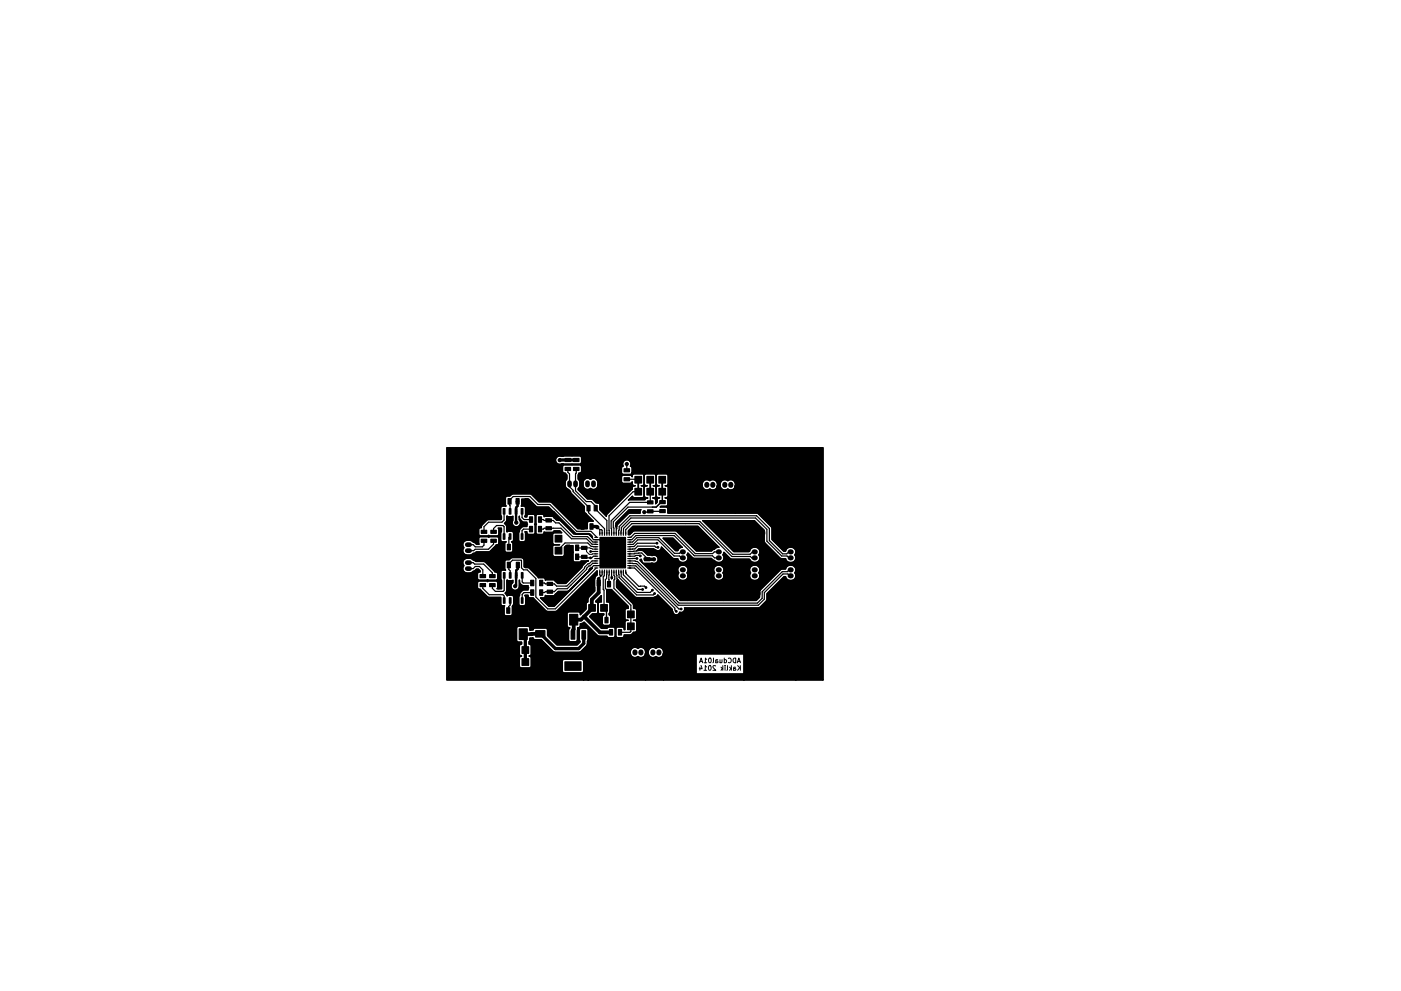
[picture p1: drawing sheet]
<svg xmlns="http://www.w3.org/2000/svg" width="297mm" height="210mm" viewBox="0 0 297 210" stroke-linecap="round" stroke-linejoin="round" font-family="sans-serif">
<g fill="none" stroke="#000" stroke-width=".21">
<path d="M123.9 116.2h1.2l.5 .3h.8M123.9 116.3l1 1.3 1.5-.1M123.9 116.2v.1M167.3 118.4h.3M149.8 139.9l-.2-.3v1M150.3 139.7l.2-.1a.49 .49 0 0 1 .3 .5 .49 .49 0 0 1-.4 .5l-.2-.4zM151.3 139.6v.9l-.2 .1M152.2 140h-.4l-.1 .6M152.7 140v.6M153.1 140l-.1 .6-.3-.1M153.6 140h.2l.2 .1-.1 .5h-.3M153.6 139.6v1"/>
<path d="M154.4 139.7a.44 .44 0 0 1 .6 .4 .44 .44 0 0 1-.6 .4M155.6 139.7l.4-.1v1a.53 .53 0 0 1-.6-.3 .53 .53 0 0 1 .2-.6zM148.3 140.6l.4-1 .3 1M148.4 141.6v.6M148.4 140.3h.5M148.6 141.2l.3 .7h-.7M149.2 142.2h.6M149.3 140.6h.5M149.8 141.5l-.3-.3v1M150.3 141.3l.1-.1a.49 .49 0 0 1 .4 .5 .49 .49 0 0 1-.5 .5l-.1-.4zM151.7 141.3l-.4-.1-.1 .3 .6 .7h-.6M151.7 140.2l.5 .2-.1 .2h-.4"/>
<path d="M152.9 141.6l.3 .3M153.2 141.8l-.3 .4M153.2 141.2v1M153.7 141.2v.1M153.7 141.6v.6M154.2 141.2v.9l-.1 .1M154.7 141.6l.4 .3M155 141.8l-.3 .4M155.1 141.2v1M155.5 141.8l.5 .2-.1 .2h-.4M156 141.6h-.4l-.1 .6M156.3 140.6l.4-1 .3 1"/>
<path d="M156.4 141.2l.6 .6M156.4 140.3h.5M156.8 141.6l-.4 .6M157 141.2v1"/>
</g>
<g fill="#000" stroke="#000" stroke-width=".25">
<path d="M119.8 97.3h1.2v.6h-1.2zM119.8 99.2h1.2v.6h-1.2zM121.6 97.3h1.1v.6h-1.1zM121.6 99.2h1.1v.6h-1.1zM132.3 99.5h1.2v.6h-1.2zM134.6 98.6h1.4v1.4h-1.4zM137.2 98.6h1.4v1.4h-1.4zM139.7 98.6h1.4v1.4h-1.4zM102 112.5h1.2v.7h-1.2zM102 114.4h1.2v.7h-1.2zM104.1 112.5h1.1v.7h-1.1zM104.1 114.4h1.1v.7h-1.1z"/>
<path d="M105.7 119.3h.6v1.2h-.6zM105.8 105.8h.7v1.1h-.7zM106.7 113.3h.4v1.1h-.4zM106.7 107.9h.4v1.2h-.4zM108 113.3h.3v1.1h-.3zM108 107.9h.3v1.2h-.3zM107.6 115.5h.6v1.1h-.6zM107.6 119.3h.6v1.2h-.6zM107.7 105.8h.7v1.1h-.7zM109.2 113.3h.4v1.1h-.4zM109.2 107.9h.4v1.2h-.4zM109.4 105.8h.7v1.1h-.7z"/>
<path d="M109.5 115.5h.6v1.1h-.6zM110.5 113.3h.4v1.1h-.4zM110.5 107.9h.4v1.2h-.4zM111.3 105.8h.7v1.1h-.7zM112.3 109.7h.6v1.1h-.6zM112.3 111.7h.6v1.1h-.6zM114.2 109.7h.6v1.1h-.6zM114.2 111.7h.6v1.1h-.6zM115.8 111.8h1.1v.6h-1.1zM115.8 113.7h1.1v.6h-1.1zM115.8 110.1h1.1v.6h-1.1zM115.8 108.2h1.1v.6h-1.1z"/>
<path d="M117.7 113.6h1.4v1.4h-1.4zM117.7 116.1h1.4v1.4h-1.4zM117.7 118.7h1.4v1.4h-1.4zM120.1 117.6h.7v1.1h-.7zM120.1 115.7h.7v1.1h-.7zM122 117.6h.7v1.1h-.7zM122 115.7h.7v1.1h-.7zM122.6 107.2h.6v1.2h-.6zM123.2 111.1h.6v1.2h-.6zM123.3 117.8h1.1v.7h-1.1zM123.3 115.9h1.1v.7h-1.1zM124.5 107.2h.6v1.2h-.6z"/>
<path d="M125.1 111.1h.6v1.2h-.6zM126 107.2h.6v1.2h-.6zM126.1 114h.6zM126.1 119.5h.6zM126.1 119h.6zM126.1 118.5h.6zM126.1 118h.6zM126.1 117.5h.6zM126.1 117h.6zM126.1 116.5h.6zM126.1 116h.6zM126.1 115.5h.6z"/>
<path d="M126.1 115h.6zM126.1 114.5h.6zM127.2 112.9v.7zM127.7 112.9v.7zM127.9 107.2h.6v1.2h-.6zM128.2 112.9v.7zM128.7 112.9v.7zM129.2 112.9v.7zM129.7 112.9v.7zM130.2 112.9v.7zM130.7 112.9v.7zM131.2 112.9v.7z"/>
<path d="M131.7 112.9v.7zM132.2 112.9v.7zM132.3 101.4h1.2v.6h-1.2zM132.7 112.9v.7zM133.1 114h.6zM133.1 118.5h.6zM133.1 119h.6zM133.1 119.5h.6zM133.1 114.5h.6zM133.1 115h.6zM133.1 115.5h.6zM133.1 116h.6z"/>
<path d="M133.1 116.5h.6zM133.1 117h.6zM133.1 117.5h.6zM133.1 118h.6zM134.6 103.6h1.4v1.4h-1.4zM134.6 101.1h1.4v1.4h-1.4zM133.4 108.1h2.5l-.2 .8h-2.1l-.4 .1-2.3 2.3-.2 .9-.1-1.3zM137.2 103.6h1.4v1.4h-1.4zM137.2 101.1h1.4v1.4h-1.4zM136.6 118.3h1.2v.7h-1.2zM136.6 116.4h1.2v.7h-1.2zM137.3 108.2h1.1v.6h-1.1z"/>
<path d="M137.3 106.3h1.1v.6h-1.1zM139.7 103.6h1.4v1.4h-1.4zM139.7 101.1h1.4v1.4h-1.4zM139.9 108.1h1.1v.7h-1.1zM139.9 106.2h1.1v.7h-1.1zM140.6 114.2h2.1l1.9 1.9a.92 .92 0 0 0-.9 .7h-.5zM134.2 111.6h13.8l4.4 4.5-.5 .1-1 .7h-3.3l-4.1-4.1-.4-.2h-8.5l-.4 .2-.7 .7h-.3v-.9zM101.8 123.8h1.1v.7h-1.1zM101.8 121.9h1.1v.6h-1.1zM103.8 123.8h1.2v.7h-1.2zM103.8 121.9h1.2v.6h-1.2zM106.7 126.8h.4v1.2h-.4z"/>
<path d="M106.7 121.5h.4v1.1h-.4zM107 133.4h1.7v2.3h-1.7zM108 126.8h.3v1.2h-.3zM108 121.5h.3v1.1h-.3zM107.4 129h.7v1.1h-.7zM109.3 126.8h.3v1.2h-.3zM109.3 121.5h.3v1.1h-.3zM109.5 119.3h.6v1.2h-.6zM108.1 137.2h1.4v1.4h-1.4zM108.1 139.8h1.4v1.4h-1.4zM109.3 129h.7v1.1h-.7zM110.1 133.4h1.7v2.3h-1.7z"/>
<path d="M110.5 126.8h.4v1.2h-.4zM110.5 121.5h.4v1.1h-.4zM111.4 119.3h.6v1.2h-.6zM110.7 137.2h1.4v1.4h-1.4zM110.7 139.8h1.4v1.4h-1.4zM112.5 123.1h.7v1.2h-.7zM112.5 125.2h.7v1.1h-.7zM113.6 130h1.9v1.4h-1.9zM113.6 133.8h1.9v1.4h-1.9zM113.2 137.2h1.4v1.4h-1.4zM113.2 139.8h1.4v1.4h-1.4zM114.4 123.1h.7v1.2h-.7z"/>
<path d="M114.4 125.2h.7v1.1h-.7zM116 125.2h1.2v.7h-1.2zM116 127.1h1.2v.7h-1.2zM116 123.6h1.2v.6h-1.2zM116 121.7h1.2v.6h-1.2zM117.7 130.4h1.7v2.2h-1.7zM118.8 133.8h.8v1.8h-.8zM120.8 130.4h1.7v2.2h-1.7zM121.1 133.8h.8v1.8h-.8zM123.4 133.8h.7v1.8h-.7zM124.8 128.3h1.4v1.4h-1.4zM124.7 123.1h.6v1.2h-.6z"/>
<path d="M114.6 126.8h.8l.2-.5 1.8 .1 1-.9 2.1-.1 4.3-4.2a.92 .92 0 0 1 .7-.8v.2l-8 8h-1.1zM126.1 120.5h.6zM126.1 120h.6zM127.2 120.9v.7zM127.2 114h5.4v6.5h-5.4zM126.6 123.1h.7v1.2h-.7zM127.4 128.3h1.4v1.4h-1.4zM127.7 120.9v.7zM128.2 120.9v.7zM128.3 131h.6v1.1h-.6zM128.7 120.9v.7zM128.8 123.4h.6v1.1h-.6z"/>
<path d="M129.2 120.9v.7zM129.2 133.6h.7v1.1h-.7zM129.7 120.9v.7zM129.6 122.3l.2 .2-.1 .3zM129.9 128.3h1.4v1.4h-1.4zM130.2 120.9v.7zM130.2 131h.6v1.1h-.6zM130.7 120.9v.7zM130.7 123.4h.6v1.1h-.6zM131.1 133.6h.7v1.1h-.7zM131.2 120.9v.7zM131.7 120.9v.7z"/>
<path d="M132.2 120.9v.7zM132.7 120.9v.7zM133.1 120.5h.6zM133.1 120h.6zM133.1 129.6h1.4v1.4h-1.4zM133.1 132.2h1.4v1.4h-1.4zM135.6 132.2h1.4v1.4h-1.4zM119.8 140.4h3.4v1.8h-3.4zM94.7 95h79.8v49.3h-5.8v-22.1l-.2-.7a1.06 1.06 0 0 0-.5-1.6 1.06 1.06 0 0 0-1.4 .8l-1.1 .2-4.4 4.4v-3.1l-.2-.7a1.03 1.03 0 0 0-.9-1.6 1.03 1.03 0 0 0-.8 1.6 1.07 1.07 0 0 0 .5 1.7 1.07 1.07 0 0 0 1.4-1l-.1 4.5-.7 .7h-6.8v-5.2l-.3-.7 .2-.2a1.05 1.05 0 0 0-1.1-1.4 1.05 1.05 0 0 0-.7 1.6 1.07 1.07 0 0 0 .5 1.7 1.07 1.07 0 0 0 1.4-1v5.2h-7.6v-5.2l-.3-.7 .2-.2a1.05 1.05 0 0 0-1.1-1.4 1.05 1.05 0 0 0-.8 1.6 1.07 1.07 0 0 0 .6 1.7 1.07 1.07 0 0 0 1.4-1v5.2h-1.7l-8.5-8.5 .1-.2 .2-.1a.73 .73 0 0 0 .6 .9h1.6a.93 .93 0 0 0 1.3-.8 .93 .93 0 0 0-1.3-.9h-.9l-1-1h-1.3l.4-.4h3.2a1.1 1.1 0 0 0 1.5 .1l.1-.5 2.3 2.4 .4 .1h.8a1.05 1.05 0 0 0 1.4 .8 1.05 1.05 0 0 0 .5-1.6l.2-.4 1.2 1.1 3.8 .1 .3 .3a2.43 2.43 0 0 0 1.8 .5 .97 .97 0 0 0 .3-1.6l.3-.5 1.5 1.4h3.9l.1 .2a1.1 1.1 0 0 0 1.4 .5 1.1 1.1 0 0 0 .6-1.3l-.1-.3 .1-.2a1.08 1.08 0 0 0-.7-1.4 1.08 1.08 0 0 0-1.3 .8l-.2 .1h-3.2l-6.6-6.5h11l2 2v2.3l.2 .4 3.1 3.2 .4 .1h.9a1.05 1.05 0 0 0 1.4 .8 1.05 1.05 0 0 0 .5-1.6 1.06 1.06 0 0 0-.5-1.6 1.06 1.06 0 0 0-1.4 .9h-.4l-2.5-2.5-.1-2.6-2.8-2.9-.4-.1h-4.5v-6.2a.97 .97 0 0 0-.6-.8 .97 .97 0 0 0-1 .1 1.03 1.03 0 0 0-1.6 .9 1.03 1.03 0 0 0 1.6 .8 .97 .97 0 0 0 1 .2 .97 .97 0 0 0 .6-.9v5.9h-3.8v-6.2a.97 .97 0 0 0-.6-.8 .97 .97 0 0 0-1 .1 1.03 1.03 0 0 0-1.6 .9 1.03 1.03 0 0 0 1.6 .8 .97 .97 0 0 0 1 .2 .97 .97 0 0 0 .6-.9v5.9h-10.5v-1l-.2-.3h-1.4l.1-.2h1.1l.4-.3v-1.1l-.2-.3h-.4l.5-.2 .2-.3v-1.8l-.2-.3h-.5l.5-.1 .2-.3-.1-2-.3-.2h-1.8l-.3 .2-.1 2 .2 .3 .5 .1h-.5l-.2 .3v1.8l.2 .3 .5 .2-.4 .1-.1 .8-.3 .3-.1-1-.5-.2v-.1l.5-.1 .2-.3v-1.8l-.2-.3h-.4l.4-.1 .2-.3v-1.8l-.3-.4h-1.9l-.3 .4v1.8l.2 .3h.4l-.4 .1-.2 .3v1.8l.2 .3 .5 .1v.1l-.4 .1-.1 .2-3.6 .1 .9-.8 .3 .3h1.8l.4-.4v-1.8l-.2-.3h-.5l.5-.1 .2-.3-.1-2-.3-.2h-1.8l-.3 .2-.1 .4v-1.9l-.4-.3a.88 .88 0 0 0-.7-1.3 .88 .88 0 0 0-.8 1.3l-.3 .3v1.3l.3 .1h1.6l.3-.3v.8l-.3-.3-1.7 .1-.2 .3v1.2l.3 .2h1.6l.4-.4v.7l.6 .2-.6 .2v.5l-5.4 5.2-.1 .6-1.4-1.4v-1.2l-.4-.3v-4.3a.92 .92 0 0 0-.6-.9 .92 .92 0 0 0-1 .2 1.01 1.01 0 0 0-1.3 0 1.01 1.01 0 0 0-.3 1.2 .92 .92 0 0 0 .6 .9 .92 .92 0 0 0 1-.2 .92 .92 0 0 0 1 .2 .92 .92 0 0 0 .6-.9v3.8h-.4l-.9-.8h-1l-1.9-2 .1-.3a1.5 1.5 0 0 0-.1-1.9v-.9l.1-.4 .4-.1 .2-.3-.1-3.1-.2-.2-4.2 .1a.89 .89 0 0 0-1 1 .89 .89 0 0 0 1.4 .6l3.8 .1 .3-.4v.9l-.3-.4h-3.4l-.3 .2v1.2l.2 .3 .4 .1 .3 .4v.9a1.34 1.34 0 0 0 .3 2.1l.5 .5 .1 .4 2.8 2.8 .1 1.3 1.8 1.8h-.9l-.3 .2-.1 1.4h-2l-5.7-5.7h-2.5l-1.7-1.7h-4a1.13 1.13 0 0 1-1.2 .5l-.2 .3v1.6l.1 .2h-.8l-.3 .3v1.6l.1 .2v.6l-.1 .1h-2.6l-.4 .2-1 1-.1 .6-.5 .1v1.4l.2 .2h1.6l.2-.1 .3 .1h1.5l.4-.3v-1.1l-.2-.2h.7l-.1 2.5 .3 .4 .8-.1-.3 .4 .1 1.7 .3 .2 1.2-.1 .2-.2v-1.6l-.4-.3 .5-.4v-1.6l-.4-.3-1.1 .1v-1.3l-.5-.4 .5-.6 .1-1 .3 .1 .9-.1v.9a.88 .88 0 0 0 .2 1.2 .88 .88 0 0 0 1.2-.1 .88 .88 0 0 0 0-1.2v-.8a1.24 1.24 0 0 0 1.6 1.3l.2 .4-.2 .5-1.1 .2a.88 .88 0 0 0-.5 .9l-.1 .2v1.6l.3 .4h.8l.3-.2v-1.8l-.1-.2h.4l.1 .4 .3 .2h1l.4-.4v-1.5l-.2-.3 .2-.2-.1-1.7-.3-.2h-1l-.3 .2-.1 .4h-.4l.1-2-.3-.3h-.6l.1-1.5h1.5l1.7 1.6 2.5 .1 5.8 5.6 3 .1 .5 .5-.1 .2-.5-.5-.4-.2h-2.9l-2.4-2.3a1.12 1.12 0 0 0-1.3-.6l-.9-.9-1.7 .1-.1-.3-.3-.2h-1l-.4 .3v1.6l.2 .2-.2 .3v1.5l.2 .3 1.2 .1 .3-.2 .1-.4 1.7 .1 .3-.3h1.3l.4 .4h-1.6l-.3 .4v2l.3 .1h1.2l-1.2 .1-.3 .2v2.1l.3 .2 2-.1 .2-.3v-1.6l.3-.3h1.5v3.1l.2 .3 1.2 .1 .3-.3h1.6l-.5 .2-.8 .8-.1 .4-3.5 3.4h-1.7l-.8-.8-1.8 .1v-.3l-.3-.2h-1.2l-1.9-2.1-1.1-.2v-1.4l-.2-.4-.4-.2h-2.1a1.13 1.13 0 0 1-1.2 .5l-.2 .3v1.6l.2 .2h-.7l-.3 .4 .2 3.6h-.6l-.1-10.8-.3-.2h-1.5l-.3 .1-.2-.1h-1.6l-.3 .3 .1 1.3h-.6l-.5-.4a1.63 1.63 0 0 0-2.3 .1l-.1 .4 .3 .6-.2 .3a1.04 1.04 0 0 0 .3 1.1 1.04 1.04 0 0 0 1.1 .2l1.4-.7 2.8-.1 1.4-1.4 .4-.1 .2-.2v9.6h-.4l.1-.2v-3.2l-.6-.1-2.1-2.2-1.9-.1-.2-.1a2.38 2.38 0 0 0-2.3-.3 .92 .92 0 0 0 0 1.3 1.01 1.01 0 0 0-.1 1.3 1.01 1.01 0 0 0 1.3 .3l.3-.1 1.1-.8h.4l.4 .4v.3h-.4l-.2 .3v1.1l.2 .2 1.7 .1 .3-.1 .2 .1h1.6l.3-.3v.8l-.3-.3h-1.6l-.2 .1-.3-.1h-1.7l-.2 .3v1.1l.2 .2 .4 .1 1.7 1.7h2.7v1.5l.3 .3h.5l-.1 .3v1.5l.3 .4h1.1l.3-.2v-1.8l.3-.5-.1-1.7-.2-.2h-.8l-.3 .1-.4-.5 .4-.7v-2.1h1.2v.5a.89 .89 0 0 0 .2 1.6 .89 .89 0 0 0 1.2-1l.1-1.1a.97 .97 0 0 0 .7 1.1h1.1l.1 .5-.1 .5h-1.1a2.16 2.16 0 0 0-.9 1.6v1.4l.3 .3h.8l.3-.1v-1.8l-.1-.3h.7l.2 .5h.9l2.8 2.9h2.1l8.6-8.6v.9l-.4 .5-.1 .4v2.5l-1.4 1.5-.1 .8-.3 .4v1.1l-1.3 1.2v-.4l-.3-.2h-2.1l-.4 .3v2.7l.2 .3 .4 .1-.3 .4v2.2l.4 .4h1.2l.2-.2 .2-2.8 .5-.2v-.7l.5-.1 .3-.2 3.1 2.9 1.8 .1 .3 .3h1.1l.3-.2v-1.7l-.2-.3-1.2-.1-.3 .3h-1.2l-2.5-2.5 .6-.6h.8l.3-.2 .1-1.9-.2-.3-.3-.1v-.1l1.2-1.3v1.4l-.5 .1-.2 .3v1.8l.4 .3h.8v.3l-.3 .3 .1 1.7 .3 .2h1l.3-.2 .1-1.7-.4-.3 .2-.6v-1.8l-.2-.3-.5-.1v-2.6h1.1l3.5 3.5v.5l-.5 .1-.2 .2v1.9l.2 .2 .5 .1-.5 .1-.2 .3v1.6h-.2v-.4l-.3-.2-1.2 .1-.2 .3 .1 1.7 .2 .2h1.1l.3-.2v-.4h1.5l.5-.6 .6-.1 .1-2-.2-.3-.5-.1 .5-.1 .2-.2v-1.9l-.2-.2-.5-.1-.2-1.1-3.4-3.4v-1.3l.2-.4 3.9 3.8 3.7 .1 .7-.3 .3-.3 3 3.2a.86 .86 0 0 0 .5 .9 .86 .86 0 0 0 1-.2l.1-.2h.2a.73 .73 0 0 0 .8-.9l15.9-.1 1.6-1.6v-1.3l3.6-3.7h.4v.2a1.13 1.13 0 0 0 1.2 .6 1.13 1.13 0 0 0 .9-.9v22.1h-11v-5.6h-10.1v4.3h10.1v1.3h-17v-5.8a.99 .99 0 0 0-.5-1 .99 .99 0 0 0-1.1 .1 1.03 1.03 0 0 0-1.7 .8 1.03 1.03 0 0 0 1.7 .9 .97 .97 0 0 0 1 .1 .97 .97 0 0 0 .6-.9v5.8h-3.8v-6a.97 .97 0 0 0-.6-.9 .97 .97 0 0 0-1 .2 1.03 1.03 0 0 0-1.7 .8 1.03 1.03 0 0 0 1.7 .9 .97 .97 0 0 0 1 .1 .97 .97 0 0 0 .6-.9v5.8h-12.2v-10.7l-.2-.3h-1.3l-.3 .2-.1 2.3 .2 .4-.6 .6h-4.3l-2-2v-1.2l-.2-.3h-2.5l-.4 .4h-.7v-.5l-.3-.3h-2.1l-.4 .3v2.7l.4 .3h.7v.5h-.3l-.2 .3v1.8l.2 .3 .3 .1-.5 .3v1.9l.4 .3h1.8l.3-.3v-1.9l-.2-.2-.2-.1 .4-.4v-1.8l-.2-.3h-.2l.1-1.3 .7-.1 .4 .4h1.4l2.4 2.5 .6 .2 5.2-.1 1.3-1.2 .4-1.3v8.5h-1v-4.1l-.3-.3h-4l-.2 .3v2.2l.4 .4h3.8l.3-.4v1.9h-29z"/>
<circle cx="99.1" cy="99.3" r="2.87"/>
<circle cx="118.7" cy="97.6" r=".32"/>
<circle cx="132.9" cy="98.4" r=".32"/>
<circle cx="170.2" cy="99.3" r="2.87"/>
<circle cx="97.8" cy="114.3" r=".62"/>
<circle cx="97.8" cy="118.1" r=".62"/>
<circle cx="100.3" cy="111.5" r=".87"/>
<circle cx="104.6" cy="106.3" r=".17"/>
<circle cx="104.9" cy="119.5" r=".17"/>
<circle cx="107.7" cy="111" r=".17"/>
<circle cx="109.5" cy="110.9" r=".32"/>
<circle cx="111.4" cy="111.2" r=".17"/>
<circle cx="111.8" cy="116.3" r=".17"/>
<circle cx="112.6" cy="107.6" r=".17"/>
<circle cx="113" cy="119.6" r=".17"/>
<circle cx="114.8" cy="108.4" r=".17"/>
<circle cx="116.1" cy="115.2" r=".17"/>
<circle cx="117" cy="102.7" r=".87"/>
<circle cx="119.5" cy="101.2" r=".62"/>
<circle cx="121.5" cy="107.5" r=".17"/>
<circle cx="122.3" cy="110.2" r=".17"/>
<circle cx="123.3" cy="101.2" r=".62"/>
<circle cx="125.2" cy="118.4" r=".17"/>
<circle cx="125.2" cy="117" r=".17"/>
<circle cx="126.6" cy="111.9" r=".32"/>
<circle cx="127.1" cy="101.2" r=".62"/>
<circle cx="127.7" cy="118.5" r=".17"/>
<circle cx="127.9" cy="114.6" r=".17"/>
<circle cx="129.3" cy="107" r=".17"/>
<circle cx="129.9" cy="103.7" r=".87"/>
<circle cx="130.7" cy="111.6" r=".17"/>
<circle cx="130.9" cy="115.3" r=".17"/>
<circle cx="131.4" cy="119.9" r=".17"/>
<circle cx="135.1" cy="118.5" r=".17"/>
<circle cx="135.8" cy="118" r=".17"/>
<circle cx="136.6" cy="108.7" r=".32"/>
<circle cx="138.7" cy="118.7" r=".32"/>
<circle cx="139.3" cy="115.3" r=".17"/>
<circle cx="139.5" cy="116.1" r=".17"/>
<circle cx="140.5" cy="118.2" r=".17"/>
<circle cx="145.8" cy="113.1" r="1.12"/>
<circle cx="146.1" cy="102.9" r="1.12"/>
<circle cx="153.4" cy="113.1" r="1.12"/>
<circle cx="159" cy="103.9" r="1.12"/>
<circle cx="161" cy="113.1" r="1.12"/>
<circle cx="168.6" cy="113.1" r="1.12"/>
<circle cx="97.8" cy="121.9" r=".62"/>
<circle cx="99.1" cy="139.9" r="2.87"/>
<circle cx="99.3" cy="124.4" r=".87"/>
<circle cx="105.5" cy="133.8" r=".17"/>
<circle cx="107.9" cy="125.6" r=".17"/>
<circle cx="109.2" cy="124.4" r=".32"/>
<circle cx="109.7" cy="131.1" r=".17"/>
<circle cx="111.5" cy="124.8" r=".17"/>
<circle cx="116.1" cy="120.7" r=".17"/>
<circle cx="116.3" cy="132.1" r=".17"/>
<circle cx="117.8" cy="134.5" r=".17"/>
<circle cx="118" cy="126.6" r=".17"/>
<circle cx="119.6" cy="129.3" r=".17"/>
<circle cx="125.2" cy="120.7" r=".17"/>
<circle cx="129.3" cy="125.8" r=".17"/>
<circle cx="129.7" cy="122.6" r=".17"/>
<circle cx="130.6" cy="137.4" r="1.12"/>
<circle cx="136.2" cy="125.1" r=".17"/>
<circle cx="137" cy="124.7" r=".17"/>
<circle cx="138.3" cy="125.2" r=".17"/>
<circle cx="138.8" cy="125.9" r=".17"/>
<circle cx="143.4" cy="129.7" r=".17"/>
<circle cx="143.4" cy="138.4" r="1.12"/>
<circle cx="144.4" cy="129.2" r=".17"/>
<circle cx="144.8" cy="125.9" r="1.12"/>
<circle cx="152.4" cy="125.9" r="1.12"/>
<circle cx="160" cy="125.9" r="1.12"/>
<circle cx="167.6" cy="125.9" r="1.12"/>
<circle cx="170.2" cy="139.9" r="2.87"/>
</g>
<path d="M99.1 119.4h.5M99.1 116.8h.5M99.1 115.6h.5M120.8 102.4v.5M122 102.4v.5M124.6 102.4v.5M125.8 102.4v.5M99.1 120.6h.5" fill="none" stroke="#000" stroke-width="1"/>
<g fill="none" stroke="#000" stroke-width="1.1">
<path d="M143.2 115.8h.2M143.2 119.6h.2M144.7 118.4h.2M144.7 117.1h.2M148.6 101.3v.2M149.9 102.8v.2M150.8 115.8h.2M150.8 119.6h.2M151.1 102.8v.2M152.3 118.4h.2M152.3 117.1h.2M152.4 101.3v.2"/>
<path d="M153.7 102.8v.2M154.9 102.8v.2M156.2 101.3v.2M158.4 115.8h.2M158.4 119.6h.2M159.9 118.4h.2M159.9 117.1h.2M166 115.8h.2M166 119.6h.2M167.5 118.4h.2M167.5 117.1h.2M133.3 139.8v.2"/>
<path d="M134.6 138.3v.2M135.9 138.3v.2M137.2 139.8v.2M138.4 138.3v.2M139.7 138.3v.2M141 139.8v.2M143.2 123.4h.2M144.7 122.2h.2M144.7 120.9h.2M150.8 123.4h.2M152.3 122.2h.2M152.3 120.9h.2"/>
<path d="M158.4 123.4h.2M159.9 122.2h.2M159.9 120.9h.2M166 123.4h.2M167.5 122.2h.2M167.5 120.9h.2"/>
</g>
<path d="M109.7 106.4h.1M114.6 134.5l-3.7 .1M123.8 130.8l3.4 3.4h2.4M126.9 122.8v2.9l-1.4 1.5v2l-2.3 2.3h-1.6l-.1 3.2" fill="none" stroke="#000" stroke-width=".8"/>
<path d="M122.2 97.6h-3.5M109.4 110.8l.1 .1M125.4 111.7h1l.2 .2M137.2 118.7h1.5M110.9 134.6l.5 .4v5.5M114.6 134.5l3.2 3.1h4.9l1.1-1.1v-1.8" fill="none" stroke="#000" stroke-width=".7"/>
<path d="M109.7 106.4v1l-.3 .3v3.1M109.8 119.9v.8l-.4 .3v3.2l-.2 .2" fill="none" stroke="#000" stroke-width=".5"/>
<g fill="none" stroke="#000" stroke-width=".25">
<path d="M94.7 95h79.8v49.3h-5.8v-22.1l-.2-.7a1.06 1.06 0 0 0-.5-1.6 1.06 1.06 0 0 0-1.4 .8l-1.1 .2-4.4 4.4v-3.1l-.2-.7a1.03 1.03 0 0 0-.9-1.6 1.03 1.03 0 0 0-.8 1.6 1.07 1.07 0 0 0 .5 1.7 1.07 1.07 0 0 0 1.4-1l-.1 4.5-.7 .7h-6.8v-5.2l-.3-.7 .2-.2a1.05 1.05 0 0 0-1.1-1.4 1.05 1.05 0 0 0-.7 1.6 1.07 1.07 0 0 0 .5 1.7 1.07 1.07 0 0 0 1.4-1v5.2h-7.6v-5.2l-.3-.7 .2-.2a1.05 1.05 0 0 0-1.1-1.4 1.05 1.05 0 0 0-.8 1.6 1.07 1.07 0 0 0 .6 1.7 1.07 1.07 0 0 0 1.4-1v5.2h-1.7l-8.5-8.5 .1-.2 .2-.1a.73 .73 0 0 0 .6 .9h1.6a.93 .93 0 0 0 1.3-.8 .93 .93 0 0 0-1.3-.9h-.9l-1-1h-1.3l.4-.4h3.2a1.1 1.1 0 0 0 1.5 .1l.1-.5 2.3 2.4 .4 .1h.8a1.05 1.05 0 0 0 1.4 .8 1.05 1.05 0 0 0 .5-1.6l.2-.4 1.2 1.1 3.8 .1 .3 .3a2.43 2.43 0 0 0 1.8 .5 .97 .97 0 0 0 .3-1.6l.3-.5 1.5 1.4h3.9l.1 .2a1.1 1.1 0 0 0 1.4 .5 1.1 1.1 0 0 0 .6-1.3l-.1-.3 .1-.2a1.08 1.08 0 0 0-.7-1.4 1.08 1.08 0 0 0-1.3 .8l-.2 .1h-3.2l-6.6-6.5h11l2 2v2.3l.2 .4 3.1 3.2 .4 .1h.9a1.05 1.05 0 0 0 1.4 .8 1.05 1.05 0 0 0 .5-1.6 1.06 1.06 0 0 0-.5-1.6 1.06 1.06 0 0 0-1.4 .9h-.4l-2.5-2.5-.1-2.6-2.8-2.9-.4-.1h-4.5v-6.2a.97 .97 0 0 0-.6-.8 .97 .97 0 0 0-1 .1 1.03 1.03 0 0 0-1.6 .9 1.03 1.03 0 0 0 1.6 .8 .97 .97 0 0 0 1 .2 .97 .97 0 0 0 .6-.9v5.9h-3.8v-6.2a.97 .97 0 0 0-.6-.8 .97 .97 0 0 0-1 .1 1.03 1.03 0 0 0-1.6 .9 1.03 1.03 0 0 0 1.6 .8 .97 .97 0 0 0 1 .2 .97 .97 0 0 0 .6-.9v5.9h-10.5v-1l-.2-.3h-1.4l.1-.2h1.1l.4-.3v-1.1l-.2-.3h-.4l.5-.2 .2-.3v-1.8l-.2-.3h-.5l.5-.1 .2-.3-.1-2-.3-.2h-1.8l-.3 .2-.1 2 .2 .3 .5 .1h-.5l-.2 .3v1.8l.2 .3 .5 .2-.4 .1-.1 .8-.3 .3-.1-1-.5-.2v-.1l.5-.1 .2-.3v-1.8l-.2-.3h-.4l.4-.1 .2-.3v-1.8l-.3-.4h-1.9l-.3 .4v1.8l.2 .3h.4l-.4 .1-.2 .3v1.8l.2 .3 .5 .1v.1l-.4 .1-.1 .2-3.6 .1 .9-.8 .3 .3h1.8l.4-.4v-1.8l-.2-.3h-.5l.5-.1 .2-.3-.1-2-.3-.2h-1.8l-.3 .2-.1 .4v-1.9l-.4-.3a.88 .88 0 0 0-.7-1.3 .88 .88 0 0 0-.8 1.3l-.3 .3v1.3l.3 .1h1.6l.3-.3v.8l-.3-.3-1.7 .1-.2 .3v1.2l.3 .2h1.6l.4-.4v.7l.6 .2-.6 .2v.5l-5.4 5.2-.1 .6-1.4-1.4v-1.2l-.4-.3v-4.3a.92 .92 0 0 0-.6-.9 .92 .92 0 0 0-1 .2 1.01 1.01 0 0 0-1.3 0 1.01 1.01 0 0 0-.3 1.2 .92 .92 0 0 0 .6 .9 .92 .92 0 0 0 1-.2 .92 .92 0 0 0 1 .2 .92 .92 0 0 0 .6-.9v3.8h-.4l-.9-.8h-1l-1.9-2 .1-.3a1.5 1.5 0 0 0-.1-1.9v-.9l.1-.4 .4-.1 .2-.3-.1-3.1-.2-.2-4.2 .1a.89 .89 0 0 0-1 1 .89 .89 0 0 0 1.4 .6l3.8 .1 .3-.4v.9l-.3-.4h-3.4l-.3 .2v1.2l.2 .3 .4 .1 .3 .4v.9a1.34 1.34 0 0 0 .3 2.1l.5 .5 .1 .4 2.8 2.8 .1 1.3 1.8 1.8h-.9l-.3 .2-.1 1.4h-2l-5.7-5.7h-2.5l-1.7-1.7h-4a1.13 1.13 0 0 1-1.2 .5l-.2 .3v1.6l.1 .2h-.8l-.3 .3v1.6l.1 .2v.6l-.1 .1h-2.6l-.4 .2-1 1-.1 .6-.5 .1v1.4l.2 .2h1.6l.2-.1 .3 .1h1.5l.4-.3v-1.1l-.2-.2h.7l-.1 2.5 .3 .4 .8-.1-.3 .4 .1 1.7 .3 .2 1.2-.1 .2-.2v-1.6l-.4-.3 .5-.4v-1.6l-.4-.3-1.1 .1v-1.3l-.5-.4 .5-.6 .1-1 .3 .1 .9-.1v.9a.88 .88 0 0 0 .2 1.2 .88 .88 0 0 0 1.2-.1 .88 .88 0 0 0 0-1.2v-.8a1.24 1.24 0 0 0 1.6 1.3l.2 .4-.2 .5-1.1 .2a.88 .88 0 0 0-.5 .9l-.1 .2v1.6l.3 .4h.8l.3-.2v-1.8l-.1-.2h.4l.1 .4 .3 .2h1l.4-.4v-1.5l-.2-.3 .2-.2-.1-1.7-.3-.2h-1l-.3 .2-.1 .4h-.4l.1-2-.3-.3h-.6l.1-1.5h1.5l1.7 1.6 2.5 .1 5.8 5.6 3 .1 .5 .5-.1 .2-.5-.5-.4-.2h-2.9l-2.4-2.3a1.12 1.12 0 0 0-1.3-.6l-.9-.9-1.7 .1-.1-.3-.3-.2h-1l-.4 .3v1.6l.2 .2-.2 .3v1.5l.2 .3 1.2 .1 .3-.2 .1-.4 1.7 .1 .3-.3h1.3l.4 .4h-1.6l-.3 .4v2l.3 .1h1.2l-1.2 .1-.3 .2v2.1l.3 .2 2-.1 .2-.3v-1.6l.3-.3h1.5v3.1l.2 .3 1.2 .1 .3-.3h1.6l-.5 .2-.8 .8-.1 .4-3.5 3.4h-1.7l-.8-.8-1.8 .1v-.3l-.3-.2h-1.2l-1.9-2.1-1.1-.2v-1.4l-.2-.4-.4-.2h-2.1a1.13 1.13 0 0 1-1.2 .5l-.2 .3v1.6l.2 .2h-.7l-.3 .4 .2 3.6h-.6l-.1-10.8-.3-.2h-1.5l-.3 .1-.2-.1h-1.6l-.3 .3 .1 1.3h-.6l-.5-.4a1.63 1.63 0 0 0-2.3 .1l-.1 .4 .3 .6-.2 .3a1.04 1.04 0 0 0 .3 1.1 1.04 1.04 0 0 0 1.1 .2l1.4-.7 2.8-.1 1.4-1.4 .4-.1 .2-.2v9.6h-.4l.1-.2v-3.2l-.6-.1-2.1-2.2-1.9-.1-.2-.1a2.38 2.38 0 0 0-2.3-.3 .92 .92 0 0 0 0 1.3 1.01 1.01 0 0 0-.1 1.3 1.01 1.01 0 0 0 1.3 .3l.3-.1 1.1-.8h.4l.4 .4v.3h-.4l-.2 .3v1.1l.2 .2 1.7 .1 .3-.1 .2 .1h1.6l.3-.3v.8l-.3-.3h-1.6l-.2 .1-.3-.1h-1.7l-.2 .3v1.1l.2 .2 .4 .1 1.7 1.7h2.7v1.5l.3 .3h.5l-.1 .3v1.5l.3 .4h1.1l.3-.2v-1.8l.3-.5-.1-1.7-.2-.2h-.8l-.3 .1-.4-.5 .4-.7v-2.1h1.2v.5a.89 .89 0 0 0 .2 1.6 .89 .89 0 0 0 1.2-1l.1-1.1a.97 .97 0 0 0 .7 1.1h1.1l.1 .5-.1 .5h-1.1a2.16 2.16 0 0 0-.9 1.6v1.4l.3 .3h.8l.3-.1v-1.8l-.1-.3h.7l.2 .5h.9l2.8 2.9h2.1l8.6-8.6v.9l-.4 .5-.1 .4v2.5l-1.4 1.5-.1 .8-.3 .4v1.1l-1.3 1.2v-.4l-.3-.2h-2.1l-.4 .3v2.7l.2 .3 .4 .1-.3 .4v2.2l.4 .4h1.2l.2-.2 .2-2.8 .5-.2v-.7l.5-.1 .3-.2 3.1 2.9 1.8 .1 .3 .3h1.1l.3-.2v-1.7l-.2-.3-1.2-.1-.3 .3h-1.2l-2.5-2.5 .6-.6h.8l.3-.2 .1-1.9-.2-.3-.3-.1v-.1l1.2-1.3v1.4l-.5 .1-.2 .3v1.8l.4 .3h.8v.3l-.3 .3 .1 1.7 .3 .2h1l.3-.2 .1-1.7-.4-.3 .2-.6v-1.8l-.2-.3-.5-.1v-2.6h1.1l3.5 3.5v.5l-.5 .1-.2 .2v1.9l.2 .2 .5 .1-.5 .1-.2 .3v1.6h-.2v-.4l-.3-.2-1.2 .1-.2 .3 .1 1.7 .2 .2h1.1l.3-.2v-.4h1.5l.5-.6 .6-.1 .1-2-.2-.3-.5-.1 .5-.1 .2-.2v-1.9l-.2-.2-.5-.1-.2-1.1-3.4-3.4v-1.3l.2-.4 3.9 3.8 3.7 .1 .7-.3 .3-.3 3 3.2a.86 .86 0 0 0 .5 .9 .86 .86 0 0 0 1-.2l.1-.2h.2a.73 .73 0 0 0 .8-.9l15.9-.1 1.6-1.6v-1.3l3.6-3.7h.4v.2a1.13 1.13 0 0 0 1.2 .6 1.13 1.13 0 0 0 .9-.9v22.1h-11v-5.6h-10.1v4.3h10.1v1.3h-17v-5.8a.99 .99 0 0 0-.5-1 .99 .99 0 0 0-1.1 .1 1.03 1.03 0 0 0-1.7 .8 1.03 1.03 0 0 0 1.7 .9 .97 .97 0 0 0 1 .1 .97 .97 0 0 0 .6-.9v5.8h-3.8v-6a.97 .97 0 0 0-.6-.9 .97 .97 0 0 0-1 .2 1.03 1.03 0 0 0-1.7 .8 1.03 1.03 0 0 0 1.7 .9 .97 .97 0 0 0 1 .1 .97 .97 0 0 0 .6-.9v5.8h-12.2v-10.7l-.2-.3h-1.3l-.3 .2-.1 2.3 .2 .4-.6 .6h-4.3l-2-2v-1.2l-.2-.3h-2.5l-.4 .4h-.7v-.5l-.3-.3h-2.1l-.4 .3v2.7l.4 .3h.7v.5h-.3l-.2 .3v1.8l.2 .3 .3 .1-.5 .3v1.9l.4 .3h1.8l.3-.3v-1.9l-.2-.2-.2-.1 .4-.4v-1.8l-.2-.3h-.2l.1-1.3 .7-.1 .4 .4h1.4l2.4 2.5 .6 .2 5.2-.1 1.3-1.2 .4-1.3v8.5h-1v-4.1l-.3-.3h-4l-.2 .3v2.2l.4 .4h3.8l.3-.4v1.9h-29zM120.4 99.5v.7l.4 .4v2.7l.7 .7v.3l3.3 3.3v1.2l3.4 3.4v1.1M122.2 99.5v.9l-.2 .1v3.6l2.3 2.3h1l1 1v.7l2.4 2.3v2.9M132.9 99.8h.1M132.9 98.4v1.4M99.3 119.4h1l.3 .3h1.9l1.9 1.8v.7M102.6 114.7v1l-.3 .3h-1.5l-.5-.4h-1M104.6 114.7v.7l-1 1.1h-2.9l-.3 .3h-1.1M104.6 112.8v-.7l.7-.6h1.3l.3 .3v2M104.6 106.3l1.5 .1M104.9 119.5l.3 .4h.8M106.9 108.5v1.8l-.5 .5h-2.8l-1 1v1"/>
<path d="M107.7 111l1.7 1.7M108.1 113.8l-.2 .3v2M108.1 108.5l-.1-2.4 .8-.8h3.6l1.6 1.7h2.6l5.7 5.7h3l1.1 1.3M109.8 116.1h1.8l.2 .2M110.7 108.5v1.3l.4 .4h1.5M111.4 111.2h-.6l-1.4 1.4v1.2M111.4 119.6l.3 .3M111.6 106.4v.2l1 1M112.6 112.3h-1.6l-.3 .3v1.2M113 119.6l-.3 .3h-1M114.5 110.2h.7l.2 .2h1.9l.5 .5h.7l2.9 3h3.2l1.1 1.1h.7M114.5 112.3h.7l.2-.2h3.5l2.3 2.2h3.2l1.1 1.2h.9"/>
<path d="M114.8 108.4l.1 .1h2.5l4.7 4.7h2.7l.8 .8v.3l.3 .2 2 .1M115.7 110.1h.8M116.3 114v1l-.2 .2M121.5 107.5l.3 .3h1.1M121.9 102.6l.1 .1M122.3 110.2l1.2 1.2v.3M122.4 118.1v.1M122.4 116.2v.1M122.4 118.2h1.7M122.4 116.3h1.7M124.2 118l-.1 .2M126.4 118h-.6l-.3 .4h-1.2l-.2-.2"/>
<path d="M126.4 117h-1.2M126.4 119h-.9l-.6 .6h-.2l-.8 .8v.2l-3.7 3.8h-2.2l-.5-.5h-1.9l-.2-.2h-.7M126.4 119.5h-.7l-.6 .6h-.2l-.5 .4v.3l-4.1 4.1h-2.1l-.7 .6h-1.9l-.2 .2h-.7M126.4 116l-1-.1-.8-.7h-4.8l-1.4 1.4v.2M126.4 118.5h1.3M126.6 111.9l.6 .5M127.2 112.4v.8M127.2 112.4l.5 .1v.8M127.7 118.5h.1M129.3 107l-.8 .8h-.3M130.7 111.6h.1M130.7 111.6v1.7"/>
<path d="M130.9 115.3l-1 1v2.1l1.5 1.5M131.7 113.3v-1.4l2.1-2h26.4l2.4 2.4v2.5l3.1 3.2h1.2l.4 .4M132.2 113.3v-1.2l1.5-1.5h14.7l6.9 7h3.7l.6-.5h.4M132.7 113.3v-.9l1.3-1.3h14.2l7 7h3.9l.3 .3h.6l-.3-.3M132.9 101.7l2.4 .1M133.4 108.1h2.5l-.2 .8h-2.1l-.4 .1-2.3 2.3-.2 .9-.1-1.3zM133.4 119l1.7 .1 8.9 8.9h16.6l1-1.1v-1.3l4.3-4.3h1l.4-.4h.3M133.4 114.5h.6l.8-.9h8.1l4.3 4.3h3.9l.4 .5h.9M133.4 119.5l1.6 .1 8.8 8.8h17l1.3-1.3v-1.4l3.9-3.9h1l.4 .4h.2M133.4 114h.3l.9-.8h8.5l4.3 4.3h3.7l.4-.4h.9M133.4 115.5h.8l1-1h4.3l3.4 3.5h1.2l.4 .4h.3M133.4 115h.7l.9-.9h4.7l3.3 3.3h1.1l.3-.3h.4"/>
<path d="M133.5 117.5l2.6-.2 1.1 1.2M134.2 111.6h13.8l4.4 4.5-.5 .1-1 .7h-3.3l-4.1-4.1-.4-.2h-8.5l-.4 .2-.7 .7h-.3v-.9zM135.1 118.5h-1.7M135.3 104.3h-1.1l-5.1 5.1 .1 3.9M135.8 118l-1-.2-.2 .2h-1.2M136.6 118.4v.3M136.6 116.8l-3.2 .2M136.8 118.5l.1 .2M137.2 118.7h.1M137.2 116.7h.8l.6 .6h1l.9 .9M137.9 104.3h.1M137.9 104.3v2.3h-4.4l-3.9 3.9 .1 2.8"/>
<path d="M139.1 107.6l1.3-1.3v-2l.1 2.2h-.3l-1 1.1h-6.1l-3.1 3.1 .2 2.6M139.3 115.3h-4.2l-.7 .7h-1M139.5 116.1h-.4l-.3-.2h-3.6l-.6 .6h-1.2M140.5 108.4l-3.9 .3M140.6 114.2h2.1l1.9 1.9a.92 .92 0 0 0-.9 .7h-.5zM160.4 109.4h-26.8l-2.3 2.3-.1 1.6M160.4 109.4l2.7 2.7v2.6l2.8 2.8h.9l.4-.4h.4M160.4 109.4h.1M167.2 118.4h.4M99.3 120.6h1l.5-.4h.9l.7 .7v1.3M102.4 124.1v.7l1.3 1.4h2.9l.3 .3v.9M105.5 133.8l.8 .8h1.6"/>
<path d="M106.9 122.1v3.1l-.2 .3h-1.7l-.6-.7v-.7M107.9 125.6h.7l.8 .9M108.2 127.4v1l-.4 .3v.8M109.7 129.5v1.6M110.7 122.1v1.4l.2 .2h1.9M111.5 124.8h-.8l-1.3 1.2v1.4M112.8 125.7h-1.7l-.4 .4v1.3M114.6 130.7h.3l1.4 1.4M114.6 126.8h.8l.2-.5 1.8 .1 1-.9 2.1-.1 4.3-4.2a.92 .92 0 0 1 .7-.8v.2l-8 8h-1.1zM116.1 120.7l.5 .5v.8l.1 .1M117.8 134.5l.2 .2h1.2M118 126.6l-.8 .8"/>
<path d="M119.6 129.3l-1 1v1.2M126.4 120.5l-8.7 8.7h-1.6l-2.5-2.5v-4l-1.8-1.8h-.8l-.4-.4-.1-1.6h-1.8l-.8 .7v1.2l.3 .3v1M127.2 121.3v.7l.2 .2M127.7 121.3v.7l-.8 .8M127.8 120h-1.9l-7.3 7.4h-2M128 129l.6 .6M128.2 121.3l-.1 .8-.2 .3v2.6l.2 .2v3.8l.5 .5v2.1M128.7 121.3l-.1 1.4-.3 .3v1.8l1 1M129.2 121.3l-.1 2.6M129.6 122.3l.2 .2-.1 .3zM129.7 121.3v1.3M130.2 121.3v.8l.1 .2v.6l-.1 .2v1.7l3.6 3.6v5.6l-.2 .2h-2.1"/>
<path d="M130.7 121.3l.1 1.5 .2 .2v.9M131.2 121.3l.1 1.2 3.7 3.7h3.5l.3-.3M131.7 121.3v1l3.4 3.4h2.8l.4-.5M132.2 121.3v.7l3.1 3.1h.9M132.7 121.3v.4l2.7 2.7h1.3l.3 .3M133.4 120l1.4 .1 9.1 9.1h.5M133.4 120.5h1.1l8.6 8.5v.4l.3 .3"/>
</g>
<path d="M135.3 101.8v2.5M137.9 101.8v2.5M140.4 101.8v2.5" fill="none" stroke="#000" stroke-width=".4"/>
</svg>
